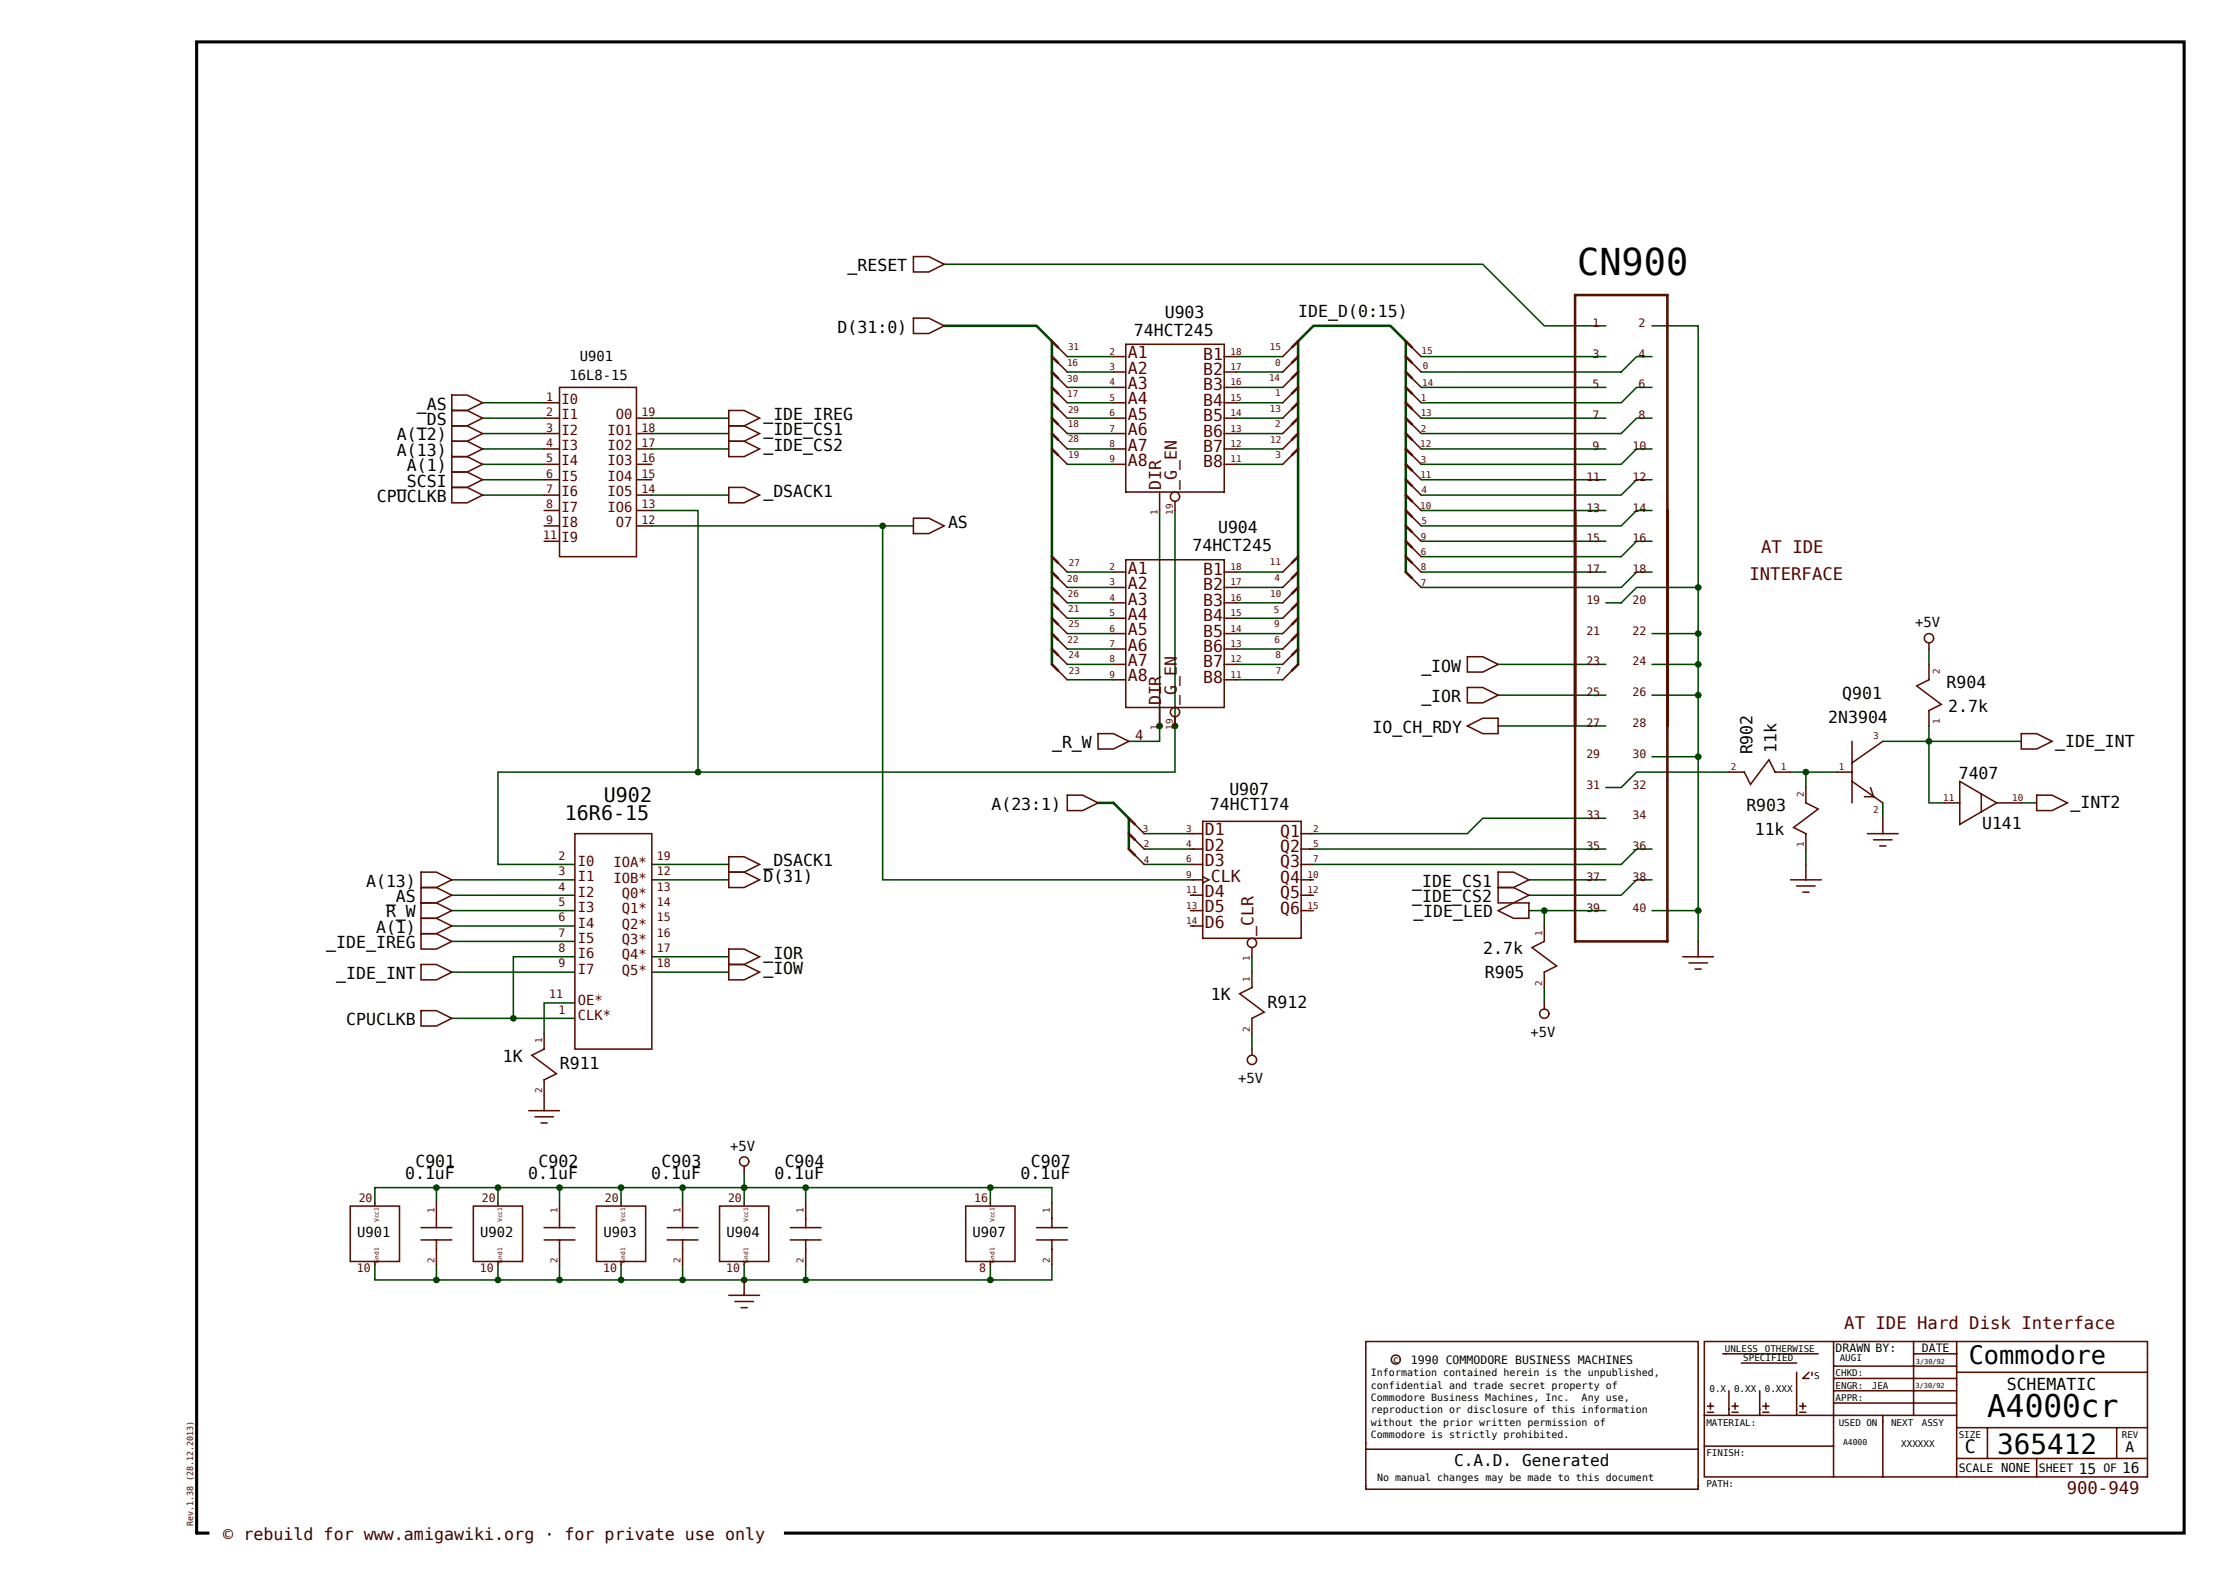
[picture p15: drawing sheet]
<svg xmlns="http://www.w3.org/2000/svg" width="420mm" height="297mm" viewBox="0 0 420 297" stroke-linecap="round" stroke-linejoin="round" font-family="sans-serif">
<defs><g id="words">
<text font-size="7" x="297.4" y="51.8">CN900</text>
<text font-size="5.9" x="374.8" y="267.1">A4000cr</text>
<text font-size="5.2" x="376.7" y="274.1">365412</text>
<text font-size="4.8" x="371.3" y="257.2">Commodore</text>
<g font-size="3.8">
<text x="106.5" y="154.7">16R6-15</text>
<text x="113.9" y="151.3">U902</text>
</g>
<text font-size="3.5" x="370.6" y="274.1">C</text>
<g font-size="3.3" fill="#500">
<text x="332.2" y="104.3">AT IDE</text>
<text x="329.9" y="109.4">INTERFACE</text>
<text x="347.8" y="250.6">AT IDE Hard Disk Interface</text>
<text x="389.8" y="281.6">900-949</text>
</g>
<g font-size="3.1">
<text x="159.8" y="51.2">_RESET</text>
<text x="219.7" y="59.9">U903</text>
<text x="244.9" y="59.7">IDE_D(0:15)</text>
<text x="158" y="62.8">D(31:0)</text>
<text x="213.9" y="63.4">74HCT245</text>
<text x="78.6" y="77.2">_AS</text>
<text x="74.9" y="83">A(12)</text>
<text x="78.6" y="80.1">_DS</text>
<text x="144" y="79.2">_IDE_IREG</text>
<text x="144" y="82.1">_IDE_CS1</text>
<text x="74.9" y="86">A(13)</text>
<text x="76.7" y="88.9">A(1)</text>
<text x="144" y="85">_IDE_CS2</text>
<text x="71.1" y="94.7">CPUCLKB</text>
<text x="74.9" y="91.8">_SCSI</text>
<text x="144" y="93.7">_DSACK1</text>
<text x="178.8" y="99.5">AS</text>
<text x="229.7" y="100.6">U904</text>
<text x="224.9" y="103.8">74HCT245</text>
<text x="268.1" y="126.6">_IOW</text>
<text x="347.4" y="131.8">Q901</text>
<text x="367.1" y="129.7">R904</text>
<text x="268.1" y="132.4">_IOR</text>
<text x="344.8" y="136.3">2N3904</text>
<text x="367.4" y="134.3">2.7k</text>
<text x="198.4" y="141.1">_R_W</text>
<text x="258.9" y="138.2">IO_CH_RDY</text>
<text x="330.5" y="142.3" transform="rotate(-90 330.5 142.3)">R902</text>
<text x="335" y="142" transform="rotate(-90 335 142)">11k</text>
<text x="387.6" y="140.8">_IDE_INT</text>
<text x="231.9" y="149.9">U907</text>
<text x="369.4" y="147">7407</text>
<text x="187" y="152.7">A(23:1)</text>
<text x="228.2" y="152.8">74HCT174</text>
<text x="329.4" y="152.9">R903</text>
<text x="390.5" y="152.4">_INT2</text>
<text x="330.9" y="157.5">11k</text>
<text x="373.8" y="156.3">U141</text>
<text x="69" y="167.2">A(13)</text>
<text x="144" y="166.3">D(31)</text>
<text x="144" y="163.4">_DSACK1</text>
<text x="266.4" y="167.3">_IDE_CS1</text>
<text x="72.8" y="170.1">_AS</text>
<text x="72.8" y="173">R_W</text>
<text x="266.4" y="170.2">_IDE_CS2</text>
<text x="266.5" y="173">_IDE_LED</text>
<text x="61.5" y="178.8">_IDE_IREG</text>
<text x="70.9" y="175.9">A(1)</text>
<text x="279.7" y="179.9">2.7k</text>
<text x="63.4" y="184.6">_IDE_INT</text>
<text x="144" y="183.7">_IOW</text>
<text x="144" y="180.8">_IOR</text>
<text x="280" y="184.4">R905</text>
<text x="228.3" y="188.6">1K</text>
<text x="239.1" y="190.1">R912</text>
<text x="65.3" y="193.3">CPUCLKB</text>
<text x="94.8" y="200.2">1K</text>
<text x="105.6" y="201.7">R911</text>
<text x="78.3" y="220.1">C901</text>
<text x="101.6" y="220.1">C902</text>
<text x="124.8" y="220.1">C903</text>
<text x="148" y="220.1">C904</text>
<text x="194.4" y="220.1">C907</text>
<text x="76.4" y="222.4">0.1uF</text>
<text x="99.6" y="222.4">0.1uF</text>
<text x="122.8" y="222.4">0.1uF</text>
<text x="146" y="222.4">0.1uF</text>
<text x="192.5" y="222.4">0.1uF</text>
<text x="378.5" y="262.1">SCHEMATIC</text>
</g>
<g font-size="3.1" fill="#500">
<text x="212.7" y="70.5">A2</text>
<text x="212.7" y="67.6">A1</text>
<text x="226.9" y="67.8">B1</text>
<text x="226.9" y="70.7">B2</text>
<text x="212.7" y="76.3">A4</text>
<text x="212.7" y="73.4">A3</text>
<text x="226.9" y="73.6">B3</text>
<text x="226.9" y="76.5">B4</text>
<text x="212.7" y="82.1">A6</text>
<text x="212.7" y="79.2">A5</text>
<text x="226.9" y="79.4">B5</text>
<text x="226.9" y="82.3">B6</text>
<text x="212.7" y="87.9">A8</text>
<text x="212.7" y="85">A7</text>
<text x="226.9" y="85.2">B7</text>
<text x="226.9" y="88.1">B8</text>
<text x="219" y="92.4" transform="rotate(-90 219 92.4)">DIR</text>
<text x="221.9" y="92.4" transform="rotate(-90 221.9 92.4)">_G_EN</text>
<text x="212.7" y="114">A3</text>
<text x="212.7" y="111.1">A2</text>
<text x="212.7" y="108.2">A1</text>
<text x="226.9" y="108.4">B1</text>
<text x="226.9" y="111.3">B2</text>
<text x="212.7" y="119.8">A5</text>
<text x="212.7" y="116.9">A4</text>
<text x="226.9" y="114.2">B3</text>
<text x="226.9" y="117.1">B4</text>
<text x="212.7" y="125.6">A7</text>
<text x="212.7" y="122.7">A6</text>
<text x="226.9" y="120">B5</text>
<text x="226.9" y="123">B6</text>
<text x="226.9" y="125.9">B7</text>
<text x="212.7" y="128.5">A8</text>
<text x="226.9" y="128.8">B8</text>
<text x="219" y="133" transform="rotate(-90 219 133)">DIR</text>
<text x="221.9" y="133" transform="rotate(-90 221.9 133)">_G_EN</text>
<text x="227.2" y="157.5">D1</text>
<text x="227.2" y="160.4">D2</text>
<text x="241.4" y="157.8">Q1</text>
<text x="241.4" y="160.7">Q2</text>
<text x="227.2" y="163.3">D3</text>
<text x="228.4" y="166.2">CLK</text>
<text x="241.4" y="163.6">Q3</text>
<text x="241.4" y="166.5">Q4</text>
<text x="227.2" y="169.1">D4</text>
<text x="227.2" y="172">D5</text>
<text x="241.4" y="172.3">Q6</text>
<text x="241.4" y="169.4">Q5</text>
<text x="227.2" y="174.9">D6</text>
<text x="236.4" y="176.6" transform="rotate(-90 236.4 176.6)">_CLR</text>
</g>
<text font-size="3.1" fill="#300" x="42.1" y="290.4">© rebuild for www.amigawiki.org · for private use only</text>
<text font-size="3" x="274.2" y="276.4">C.A.D. Generated</text>
<g font-size="2.8">
<text x="400.8" y="273.7">A</text>
<text x="392" y="278">15</text>
<text x="400.2" y="277.8">16</text>
</g>
<g font-size="2.6">
<text x="107.4" y="71.6">16L8-15</text>
<text x="109.3" y="68.2">U901</text>
<text x="361.2" y="118.3">+5V</text>
<text x="288.6" y="195.5">+5V</text>
<text x="233.5" y="204.2">+5V</text>
<text x="137.7" y="217">+5V</text>
<text x="67.4" y="233.2">U901</text>
<text x="90.6" y="233.2">U902</text>
<text x="113.8" y="233.2">U903</text>
<text x="137" y="233.2">U904</text>
<text x="183.4" y="233.2">U907</text>
</g>
<g font-size="2.6" fill="#500">
<text x="105.9" y="76.1">I0</text>
<text x="105.9" y="79">I1</text>
<text x="105.9" y="81.9">I2</text>
<text x="114.5" y="81.9">IO1</text>
<text x="116.1" y="79">O0</text>
<text x="105.9" y="84.9">I3</text>
<text x="105.9" y="87.8">I4</text>
<text x="114.5" y="84.9">IO2</text>
<text x="114.5" y="87.8">IO3</text>
<text x="105.9" y="90.7">I5</text>
<text x="105.9" y="93.6">I6</text>
<text x="114.5" y="90.7">IO4</text>
<text x="114.5" y="93.6">IO5</text>
<text x="105.9" y="96.5">I7</text>
<text x="105.9" y="99.4">I8</text>
<text x="114.5" y="96.5">IO6</text>
<text x="116.1" y="99.4">O7</text>
<text x="105.9" y="102.3">I9</text>
<text x="214.1" y="139.5">4</text>
<text x="109" y="163.3">I0</text>
<text x="109" y="166.2">I1</text>
<text x="115.7" y="163.5">IOA*</text>
<text x="115.7" y="166.4">IOB*</text>
<text x="109" y="169.1">I2</text>
<text x="109" y="172">I3</text>
<text x="117.3" y="169.3">Q0*</text>
<text x="117.3" y="172.2">Q1*</text>
<text x="109" y="174.9">I4</text>
<text x="109" y="177.8">I5</text>
<text x="117.3" y="175.1">Q2*</text>
<text x="117.3" y="178">Q3*</text>
<text x="109" y="180.7">I6</text>
<text x="109" y="183.6">I7</text>
<text x="117.3" y="180.9">Q4*</text>
<text x="117.3" y="183.8">Q5*</text>
<text x="109" y="189.4">OE*</text>
<text x="109" y="192.3">CLK*</text>
</g>
<g font-size="2.2" fill="#500">
<text x="300.3" y="61.6">1</text>
<text x="309" y="61.6">2</text>
<text x="300.3" y="67.4">3</text>
<text x="309" y="67.4">4</text>
<text x="103" y="75.6">1</text>
<text x="300.3" y="73.2">5</text>
<text x="309" y="73.2">6</text>
<text x="103" y="78.5">2</text>
<text x="103" y="81.4">3</text>
<text x="121" y="78.5">19</text>
<text x="121" y="81.4">18</text>
<text x="300.3" y="79">7</text>
<text x="309" y="79">8</text>
<text x="103" y="84.3">4</text>
<text x="103" y="87.2">5</text>
<text x="121" y="84.3">17</text>
<text x="121" y="87.2">16</text>
<text x="300.3" y="84.9">9</text>
<text x="307.9" y="84.9">10</text>
<text x="103" y="90.1">6</text>
<text x="103" y="93">7</text>
<text x="103" y="95.9">8</text>
<text x="121" y="95.9">13</text>
<text x="121" y="90.1">15</text>
<text x="121" y="93">14</text>
<text x="299.2" y="90.7">11</text>
<text x="307.9" y="90.7">12</text>
<text x="102.4" y="101.7">11</text>
<text x="103" y="98.8">9</text>
<text x="121" y="98.8">12</text>
<text x="299.2" y="96.5">13</text>
<text x="307.9" y="96.5">14</text>
<text x="299.2" y="102.3">15</text>
<text x="307.9" y="102.3">16</text>
<text x="299.2" y="113.9">19</text>
<text x="299.2" y="108.1">17</text>
<text x="307.9" y="113.9">20</text>
<text x="307.9" y="108.1">18</text>
<text x="299.2" y="119.7">21</text>
<text x="307.9" y="119.7">22</text>
<text x="299.2" y="125.5">23</text>
<text x="307.9" y="125.5">24</text>
<text x="299.2" y="131.3">25</text>
<text x="307.9" y="131.3">26</text>
<text x="299.2" y="137.1">27</text>
<text x="307.9" y="137.1">28</text>
<text x="299.2" y="142.9">29</text>
<text x="307.9" y="142.9">30</text>
<text x="299.2" y="148.7">31</text>
<text x="307.9" y="148.7">32</text>
<text x="299.2" y="154.5">33</text>
<text x="307.9" y="154.5">34</text>
<text x="299.2" y="160.3">35</text>
<text x="307.9" y="160.3">36</text>
<text x="105.3" y="162.1">2</text>
<text x="105.3" y="165">3</text>
<text x="105.3" y="167.9">4</text>
<text x="123.9" y="162.1">19</text>
<text x="123.9" y="165">12</text>
<text x="123.9" y="167.9">13</text>
<text x="299.2" y="166.1">37</text>
<text x="307.9" y="166.1">38</text>
<text x="105.3" y="170.8">5</text>
<text x="105.3" y="173.7">6</text>
<text x="123.9" y="170.8">14</text>
<text x="123.9" y="173.7">15</text>
<text x="299.2" y="171.9">39</text>
<text x="307.9" y="171.9">40</text>
<text x="105.3" y="176.6">7</text>
<text x="105.3" y="179.5">8</text>
<text x="123.9" y="176.6">16</text>
<text x="123.9" y="179.5">17</text>
<text x="105.3" y="182.4">9</text>
<text x="123.9" y="182.4">18</text>
<text x="103.6" y="188.2">11</text>
<text x="105.3" y="191.1">1</text>
<text x="67.7" y="226.8">20</text>
<text x="90.9" y="226.8">20</text>
<text x="114.1" y="226.8">20</text>
<text x="137.3" y="226.8">20</text>
<text x="183.7" y="226.8">16</text>
<text x="67.3" y="239.8">10</text>
<text x="90.5" y="239.8">10</text>
<text x="113.7" y="239.8">10</text>
<text x="136.9" y="239.8">10</text>
<text x="184.7" y="239.8">8</text>
</g>
<g font-size="2.2">
<text x="266.1" y="257.2">1990 COMMODORE BUSINESS MACHINES</text>
<text x="346.2" y="254.9">DRAWN BY:</text>
<text x="362.4" y="254.9">DATE</text>
<text x="369.4" y="277.5">SCALE NONE</text>
<text x="384.5" y="277.5">SHEET</text>
<text x="396.7" y="277.5">OF</text>
</g>
<g font-size="1.9">
<text x="262.7" y="257">c</text>
<text x="258.5" y="259.5">Information contained herein is the unpublished,</text>
<text x="258.5" y="261.9">confidential and trade secret property of</text>
<text x="258.5" y="264.2">Commodore Business Machines, Inc.</text>
<text x="258.5" y="266.5">reproduction or disclosure of this information</text>
<text x="258.5" y="268.8">without the prior written permission of</text>
<text x="298.3" y="264.2">Any use,</text>
<text x="258.5" y="271.2">Commodore is strictly prohibited.</text>
<text x="259.7" y="279.3">No manual changes may be made to this document</text>
</g>
<g font-size="1.7" fill="#500">
<text x="201.4" y="65.9">31</text>
<text x="201.2" y="69">16</text>
<text x="201.3" y="72">30</text>
<text x="209.2" y="69.8">3</text>
<text x="209.2" y="66.9">2</text>
<text x="232.1" y="66.9">18</text>
<text x="232.1" y="69.8">17</text>
<text x="239.3" y="71.9">14</text>
<text x="239.5" y="66.1">15</text>
<text x="240.5" y="69">0</text>
<text x="268.1" y="66.7">15</text>
<text x="268.4" y="69.7">0</text>
<text x="201.3" y="74.9">17</text>
<text x="201.4" y="77.8">29</text>
<text x="209.2" y="75.6">5</text>
<text x="209.2" y="72.7">4</text>
<text x="232.1" y="72.7">16</text>
<text x="232.1" y="75.6">15</text>
<text x="239.5" y="77.7">13</text>
<text x="240.5" y="74.7">1</text>
<text x="268" y="75.6">1</text>
<text x="268.2" y="72.7">14</text>
<text x="201.4" y="80.6">18</text>
<text x="201.4" y="83.4">28</text>
<text x="209.2" y="81.4">7</text>
<text x="209.2" y="78.5">6</text>
<text x="232.1" y="78.5">14</text>
<text x="232.1" y="81.4">13</text>
<text x="239.6" y="83.5">12</text>
<text x="240.5" y="80.6">2</text>
<text x="267.9" y="81.5">2</text>
<text x="267.9" y="78.5">13</text>
<text x="201.5" y="86.4">19</text>
<text x="209.2" y="87.2">9</text>
<text x="209.2" y="84.3">8</text>
<text x="232.1" y="84.3">12</text>
<text x="232.1" y="87.2">11</text>
<text x="240.6" y="86.3">3</text>
<text x="267.8" y="84.3">12</text>
<text x="267.9" y="87.3">3</text>
<text x="267.8" y="95.9">10</text>
<text x="267.9" y="90.1">11</text>
<text x="268.1" y="93">4</text>
<text x="218.3" y="97" transform="rotate(-90 218.3 97)">1</text>
<text x="221.2" y="97" transform="rotate(-90 221.2 97)">19</text>
<text x="267.9" y="101.8">9</text>
<text x="268.1" y="98.8">5</text>
<text x="201.6" y="106.8">27</text>
<text x="209.2" y="107.5">2</text>
<text x="232.1" y="107.5">18</text>
<text x="239.5" y="106.6">11</text>
<text x="267.9" y="107.6">8</text>
<text x="267.9" y="104.6">6</text>
<text x="201.3" y="109.7">20</text>
<text x="201.4" y="112.6">26</text>
<text x="209.2" y="113.3">4</text>
<text x="209.2" y="110.4">3</text>
<text x="232.1" y="110.4">17</text>
<text x="232.1" y="113.3">16</text>
<text x="239.6" y="112.5">10</text>
<text x="240.4" y="109.6">4</text>
<text x="267.9" y="110.4">7</text>
<text x="201.5" y="115.5">21</text>
<text x="201.5" y="118.3">25</text>
<text x="209.2" y="119.1">6</text>
<text x="209.2" y="116.2">5</text>
<text x="232.1" y="116.2">15</text>
<text x="232.1" y="119.1">14</text>
<text x="240.2" y="115.5">5</text>
<text x="240.3" y="118.3">9</text>
<text x="201.3" y="121.2">22</text>
<text x="201.5" y="124.2">24</text>
<text x="209.2" y="124.9">8</text>
<text x="209.2" y="122">7</text>
<text x="232.1" y="122">13</text>
<text x="232.1" y="124.9">12</text>
<text x="240.4" y="121.2">6</text>
<text x="240.6" y="124.1">8</text>
<text x="201.6" y="127.1">23</text>
<text x="209.2" y="127.8">9</text>
<text x="232.1" y="127.8">11</text>
<text x="240.6" y="127">7</text>
<text x="365.8" y="127.1" transform="rotate(-90 365.8 127.1)">2</text>
<text x="218.3" y="137.7" transform="rotate(-90 218.3 137.7)">1</text>
<text x="221.2" y="137.7" transform="rotate(-90 221.2 137.7)">19</text>
<text x="365.8" y="136.5" transform="rotate(-90 365.8 136.5)">1</text>
<text x="353.3" y="139.4">3</text>
<text x="326.5" y="145.2">2</text>
<text x="335.9" y="145.2">1</text>
<text x="346.8" y="145.2">1</text>
<text x="340.2" y="150.3" transform="rotate(-90 340.2 150.3)">2</text>
<text x="353.3" y="153.3">2</text>
<text x="366.5" y="151">11</text>
<text x="379.5" y="151">10</text>
<text x="215.6" y="156.9">3</text>
<text x="215.7" y="159.8">2</text>
<text x="223.7" y="156.8">3</text>
<text x="223.7" y="159.7">4</text>
<text x="247.6" y="156.8">2</text>
<text x="247.6" y="159.7">5</text>
<text x="340.2" y="159.7" transform="rotate(-90 340.2 159.7)">1</text>
<text x="215.7" y="162.7">4</text>
<text x="223.7" y="162.6">6</text>
<text x="223.7" y="165.5">9</text>
<text x="246.6" y="165.5">10</text>
<text x="247.6" y="162.6">7</text>
<text x="223.7" y="168.4">11</text>
<text x="223.7" y="171.3">13</text>
<text x="246.6" y="171.3">15</text>
<text x="246.6" y="168.4">12</text>
<text x="223.7" y="174.2">14</text>
<text x="290.9" y="176.4" transform="rotate(-90 290.9 176.4)">1</text>
<text x="235.7" y="185.1" transform="rotate(-90 235.7 185.1)">1</text>
<text x="235.7" y="181.2" transform="rotate(-90 235.7 181.2)">1</text>
<text x="290.9" y="185.8" transform="rotate(-90 290.9 185.8)">2</text>
<text x="102.2" y="196.8" transform="rotate(-90 102.2 196.8)">1</text>
<text x="235.7" y="194.5" transform="rotate(-90 235.7 194.5)">2</text>
<text x="102.2" y="206.2" transform="rotate(-90 102.2 206.2)">2</text>
<text x="81.9" y="228.7" transform="rotate(-90 81.9 228.7)">1</text>
<text x="105.1" y="228.7" transform="rotate(-90 105.1 228.7)">1</text>
<text x="128.3" y="228.7" transform="rotate(-90 128.3 228.7)">1</text>
<text x="151.6" y="228.7" transform="rotate(-90 151.6 228.7)">1</text>
<text x="198" y="228.7" transform="rotate(-90 198 228.7)">1</text>
<text x="81.9" y="238.1" transform="rotate(-90 81.9 238.1)">2</text>
<text x="105.1" y="238.1" transform="rotate(-90 105.1 238.1)">2</text>
<text x="128.3" y="238.1" transform="rotate(-90 128.3 238.1)">2</text>
<text x="151.6" y="238.1" transform="rotate(-90 151.6 238.1)">2</text>
<text x="198" y="238.1" transform="rotate(-90 198 238.1)">2</text>
</g>
<g font-size="1.7">
<text x="325.3" y="254.9">UNLESS</text>
<text x="328.8" y="256.6">SPECIFIED</text>
<text x="332.8" y="254.9">OTHERWISE</text>
<text x="347" y="256.7">AUGI</text>
<text x="322.4" y="262.4">0.X</text>
<text x="327" y="262.4">0.XX</text>
<text x="332.8" y="262.4">0.XXX</text>
<text x="342.1" y="260.1">S</text>
<text x="346.2" y="259.5">CHKD:</text>
<text x="346.2" y="261.9">ENGR:</text>
<text x="353" y="261.9">JEA</text>
<text x="321.8" y="268.8">MATERIAL:</text>
<text x="346.2" y="264.2">APPR:</text>
<text x="346.8" y="268.8">USED ON</text>
<text x="356.6" y="268.8">NEXT</text>
<text x="362.4" y="268.8">ASSY</text>
<text x="321.8" y="274.6">FINISH:</text>
<text x="358.6" y="272.8">XXXXXX</text>
<text x="369.4" y="271.2">SIZE</text>
<text x="400.2" y="271.2">REV</text>
<text x="321.8" y="280.4">PATH:</text>
</g>
<text font-size="1.6" fill="#300" x="36.5" y="287.8" transform="rotate(-90 36.5 287.8)">Rev.1.38 (28.12.2013)</text>
<text font-size="1.5" x="347.6" y="272.4">A4000</text>
<g font-size="1.3">
<text x="361.3" y="257.1">3/30/92</text>
<text x="361.3" y="261.7">3/30/92</text>
</g>
<g font-size="1.2" fill="#500">
<text x="71.5" y="230.4" transform="rotate(-90 71.5 230.4)">Vcc1</text>
<text x="94.7" y="230.4" transform="rotate(-90 94.7 230.4)">Vcc1</text>
<text x="117.9" y="230.4" transform="rotate(-90 117.9 230.4)">Vcc1</text>
<text x="141.1" y="230.4" transform="rotate(-90 141.1 230.4)">Vcc1</text>
<text x="187.5" y="230.4" transform="rotate(-90 187.5 230.4)">Vcc1</text>
<text x="71.5" y="238.1" transform="rotate(-90 71.5 238.1)">Gnd1</text>
<text x="94.7" y="238.1" transform="rotate(-90 94.7 238.1)">Gnd1</text>
<text x="117.9" y="238.1" transform="rotate(-90 117.9 238.1)">Gnd1</text>
<text x="141.1" y="238.1" transform="rotate(-90 141.1 238.1)">Gnd1</text>
<text x="187.5" y="238.1" transform="rotate(-90 187.5 238.1)">Gnd1</text>
</g>
</g></defs>
<path d="M37.1 7.9h374.8v281.2h-374.8z" fill="#fff" stroke="#fff" stroke-width=".19"/>
<path d="M37.1 7.9h374.8v281.2h-374.8z" fill="none" stroke="#000" stroke-width=".58"/>
<g fill="none" stroke="#040" stroke-width=".29">
<path d="M178.1 49.8h101.5l11.6 11.6h11.7M91 78.9h11.6M91 76h11.6M122.9 78.9h14.5M201.3 78.9h8.7M201.3 76h8.7M201.3 70.1h8.7M201.3 67.2h8.7M201.3 73.1h8.7M233.2 78.9h8.7M233.2 76h8.7M233.2 70.1h8.7"/>
<path d="M233.2 67.2h8.7M233.2 73.1h8.7M268 78.9h34.9M268 67.2h34.9M268 73.1h34.9M311.6 67.2h-2.9l-2.9 2.9h-37.8M311.6 78.9h-2.9l-2.9 2.9h-37.8M311.6 61.4h8.7v49.4h-11.6l-2.9 2.9h-2.9M311.6 73.1h-2.9l-2.9 2.9h-37.8M91 87.6h11.6M91 81.8h11.6M91 90.5h11.6"/>
<path d="M91 84.7h11.6M91 93.4h11.6M122.9 96.3h8.7v49.3M122.9 99.2h49.4M122.9 81.8h14.5M122.9 84.7h14.5M122.9 93.4h14.5M166.5 99.2v66.7h58M201.3 87.6h8.7M201.3 81.8h8.7M201.3 84.7h8.7M218.7 96.3v43.5h-5.8"/>
<path d="M221.6 96.3v49.3h-127.7v17.4h14.5M233.2 87.6h8.7M233.2 81.8h8.7M233.2 84.7h8.7M268 90.5h34.9M268 84.7h34.9M268 96.3h34.9M311.6 96.3h-2.9l-2.9 2.9h-37.8M311.6 84.7h-2.9l-2.9 2.9h-37.8M311.6 90.5h-2.9l-2.9 2.9h-37.8M201.3 113.7h8.7M201.3 119.5h8.7"/>
<path d="M201.3 110.8h8.7M201.3 107.9h8.7M201.3 116.6h8.7M233.2 113.7h8.7M233.2 119.5h8.7M233.2 110.8h8.7M233.2 107.9h8.7M233.2 116.6h8.7M268 107.9h34.9M268 102.1h34.9M311.6 107.9h-2.9l-2.9 2.9h-37.8M311.6 102.1h-2.9l-2.9 2.9h-37.8"/>
<path d="M311.6 119.5h8.7M320.3 110.8v66.7M201.3 128.2h8.7M201.3 125.3h8.7M201.3 122.4h8.7M233.2 128.2h8.7M233.2 125.3h8.7M233.2 122.4h8.7M282.5 136.9h20.4M282.5 125.3h20.4M282.5 131.1h20.4M311.6 125.3h8.7"/>
<path d="M311.6 131.1h8.7M355.1 139.8h26.1M363.8 136.9v14.5h2.9M363.8 122.4v2.9M215.8 157.2h8.7M302.9 154.3h-23.3l-2.9 2.9h-29M311.6 142.7h8.7M326.1 145.6h-17.4l-2.9 2.9h-2.9M337.7 145.6h2.9M346.4 145.6h-5.8v2.9M355.1 151.4v2.9M381.2 151.4h2.9"/>
<path d="M85.2 171.7h23.2M85.2 177.5h23.2M85.2 168.8h23.2M85.2 165.9h23.2M85.2 174.6h23.2M122.9 163h14.5M122.9 165.9h14.5M215.8 163h8.7M215.8 160.1h8.7M247.7 160.1h55.2M288.3 171.7h14.6M288.3 165.9h14.6"/>
<path d="M291.2 171.7v2.9M311.6 160.1h-2.9l-2.9 2.9h-58.1M311.6 165.9h-2.9l-2.9 2.9h-17.5M311.6 171.7h8.7M340.6 160.1v2.9M85.2 192h11.6M85.2 183.3h23.2M108.4 180.4h-11.6v11.6h11.6M108.4 189.1h-5.8v5.8M122.9 180.4h14.5M122.9 183.3h14.5M236.1 180.4v2.9"/>
<path d="M236.1 194.9v2.9M291.2 186.2v2.9M70.7 238.5v2.9h81.3M70.7 226.9v-3h127.7v3M82.3 223.9v3M82.3 238.5v2.9M93.9 223.9v3M93.9 238.5v2.9M105.5 223.9v3M105.5 238.5v2.9M117.1 223.9v3M117.1 238.5v2.9"/>
<path d="M128.7 223.9v3M128.7 238.5v2.9M140.3 221v5.9M140.3 238.5v2.9M152 223.9v3M152 238.5v2.9M186.8 223.9v3M186.8 238.5v2.9M198.4 238.5v2.9h-46.4"/>
</g>
<g fill="#040" stroke="#040" stroke-width=".29">
<circle cx="128.7" cy="223.9" r=".48"/>
<circle cx="140.3" cy="223.9" r=".48"/>
<circle cx="105.5" cy="241.4" r=".48"/>
<circle cx="105.5" cy="223.9" r=".48"/>
<circle cx="186.8" cy="223.9" r=".48"/>
<circle cx="221.6" cy="136.9" r=".48"/>
<circle cx="82.3" cy="223.9" r=".48"/>
<circle cx="93.9" cy="223.9" r=".48"/>
<circle cx="128.7" cy="241.4" r=".48"/>
<circle cx="140.3" cy="241.4" r=".48"/>
<circle cx="152" cy="223.9" r=".48"/>
<circle cx="166.5" cy="99.2" r=".48"/>
<circle cx="82.3" cy="241.4" r=".48"/>
<circle cx="93.9" cy="241.4" r=".48"/>
<circle cx="218.7" cy="136.9" r=".48"/>
<circle cx="152" cy="241.4" r=".48"/>
<circle cx="320.3" cy="171.7" r=".48"/>
<circle cx="320.3" cy="142.7" r=".48"/>
<circle cx="320.3" cy="131.1" r=".48"/>
<circle cx="320.3" cy="125.3" r=".48"/>
<circle cx="320.3" cy="119.5" r=".48"/>
<circle cx="320.3" cy="110.8" r=".48"/>
<circle cx="363.8" cy="139.8" r=".48"/>
<circle cx="340.6" cy="145.6" r=".48"/>
<circle cx="291.2" cy="171.7" r=".48"/>
<circle cx="117.1" cy="223.9" r=".48"/>
<circle cx="186.8" cy="241.4" r=".48"/>
<circle cx="117.1" cy="241.4" r=".48"/>
<circle cx="131.6" cy="145.6" r=".48"/>
<circle cx="96.8" cy="192" r=".48"/>
</g>
<path d="M178.1 61.4h17.4l2.9 2.9v61M265.1 107.9v-43.6l-2.9-2.9h-14.5l-2.9 2.9v61M207.1 151.4h2.9l2.9 2.9v5.8" fill="none" stroke="#040" stroke-width=".48"/>
<path d="M70.7 226.9v.5M70.7 237.9v.6" fill="none" stroke="#510" stroke-width=".29"/>
<path d="M66.1 227.4h9.2v10.5h-9.2z" fill="#fff" stroke="#510" stroke-width=".29"/>
<g fill="none" stroke="#510" stroke-width=".29">
<path d="M102.6 78.9h2.9M102.6 76h2.9M120 78.9h2.9M102.6 99.2h2.9M102.6 96.3h2.9M102.6 81.8h2.9M102.6 93.4h2.9M102.6 90.5h2.9M102.6 87.6h2.9M102.6 84.7h2.9M120 99.2h2.9M120 96.3h2.9"/>
<path d="M120 81.8h2.9M120 93.4h2.9M120 90.5h2.9M120 87.6h2.9M120 84.7h2.9M102.6 231.5h5.8M102.6 233.8h5.8M105.5 226.9v4.6M105.5 233.8v4.7"/>
</g>
<path d="M105.5 73.1h14.5v31.9h-14.5z" fill="#fff" stroke="#510" stroke-width=".29"/>
<g fill="none" stroke="#510" stroke-width=".29">
<path d="M85.2 77.4h2.9l2.9 1.5-2.9 1.4h-2.9zM85.2 74.5h2.9l2.9 1.5-2.9 1.4h-2.9zM137.4 77.4h2.9l2.9 1.5-2.9 1.4h-2.9zM210 67.2h2.3M210 70.1h2.3M210 73.1h2.3M210 76h2.3M210 78.9h2.3M212.3 64.9h18.6v27.9h-18.6zM230.9 67.2h2.3M230.9 70.1h2.3M230.9 73.1h2.3"/>
<path d="M230.9 76h2.3M230.9 78.9h2.3M85.2 83.2h2.9l2.9 1.5-2.9 1.4h-2.9zM137.4 80.3h2.9l2.9 1.5-2.9 1.4h-2.9zM137.4 83.2h2.9l2.9 1.5-2.9 1.4h-2.9zM137.4 91.9h2.9l2.9 1.5-2.9 1.4h-2.9zM210 81.8h2.3M210 84.7h2.3M210 87.6h2.3M218.7 92.8v3.5M221.6 94.5v1.8M230.9 81.8h2.3"/>
<path d="M230.9 84.7h2.3M230.9 87.6h2.3M102.6 102.1h2.9M363.8 125.3v2.9l-2.3 1.1 4.6 3.5-2.3 1.2v2.9M363.8 121.2v1.2M137.4 161.6h2.9l2.9 1.4-2.9 1.5h-2.9zM137.4 164.5h2.9l2.9 1.4-2.9 1.5h-2.9zM79.4 181.9h2.9l2.9 1.4-2.9 1.5h-2.9zM117.1 226.9v.5M117.1 237.9v.6"/>
<circle cx="221.6" cy="93.7" r=".87"/>
<circle cx="363.8" cy="120.4" r=".87"/>
</g>
<path d="M112.5 227.4h9.3v10.5h-9.3z" fill="#fff" stroke="#510" stroke-width=".29"/>
<g fill="none" stroke="#510" stroke-width=".29">
<path d="M85.2 80.3h2.9l2.9 1.5-2.9 1.4h-2.9zM85.2 91.9h2.9l2.9 1.5-2.9 1.4h-2.9zM85.2 89h2.9l2.9 1.5-2.9 1.4h-2.9zM85.2 86.1h2.9l2.9 1.5-2.9 1.4h-2.9zM172.3 97.7h2.9l2.9 1.5-2.9 1.4h-2.9zM210 107.9h2.3M210 110.8h2.3M210 113.7h2.3M210 116.6h2.3M210 119.5h2.3M212.3 105.6h18.6v27.8h-18.6zM230.9 107.9h2.3"/>
<path d="M230.9 110.8h2.3M230.9 113.7h2.3M230.9 116.6h2.3M230.9 119.5h2.3M210 122.4h2.3M210 125.3h2.3M210 128.2h2.3M218.7 133.4v3.5M221.6 135.2v1.7M230.9 122.4h2.3M230.9 125.3h2.3M230.9 128.2h2.3"/>
<path d="M349.3 139.8v11.6M355.1 139.8l-5.8 4.1M326.1 145.6h2.9l1.1 2.3 3.5-4.6 1.2 2.3h2.9M340.6 148.5v2.9l2.3 1.2-4.6 3.4 2.3 1.2v2.9M346.4 145.6h2.9M349.3 147.3l5.8 4.1M352.2 157.2h5.8M352.8 148.5l.5 1.7h-1.7M353.3 158.4h3.5M354.5 159.5h1.2M355.1 154.3v2.9M137.4 179h2.9l2.9 1.4-2.9 1.5h-2.9z"/>
<path d="M337.7 165.9h5.8M338.8 167.1h3.5M340 168.2h1.2M340.6 163v2.9M79.4 231.5h5.8M79.4 233.8h5.8M82.3 226.9v4.6M82.3 233.8v4.7M186.8 226.9v.5M186.8 237.9v.6"/>
<circle cx="221.6" cy="134.3" r=".87"/>
</g>
<path d="M182.1 227.4h9.3v10.5h-9.3z" fill="#fff" stroke="#510" stroke-width=".29"/>
<g fill="none" stroke="#510" stroke-width=".29">
<path d="M125.8 231.5h5.8M125.8 233.8h5.8M128.7 226.9v4.6M128.7 233.8v4.7M140.3 226.9v.5M140.3 237.9v.6M149.1 231.5h5.8M149.1 233.8h5.8M152 226.9v4.6M152 233.8v4.7M195.5 231.5h5.8M195.5 233.8h5.8"/>
<path d="M198.4 226.9v4.6M198.4 233.8v4.7"/>
</g>
<path d="M135.7 227.4h9.3v10.5h-9.3z" fill="#fff" stroke="#510" stroke-width=".29"/>
<g fill="none" stroke="#510" stroke-width=".29">
<path d="M224.5 157.2h2.3M226.8 154.9h18.6v22h-18.6zM245.4 157.2h2.3M366.7 151.4h2.9M369.6 147.3l7 4.1-7 4.1zM373.7 149.7v3.4M376.6 151.4h4.6M224.5 174.6h2.3M224.5 171.7h2.3M224.5 168.8h2.3M224.5 165.9h2.3M224.5 163h2.3"/>
<path d="M224.5 160.1h2.3M226.8 165.3l1.2 .6-1.2 .6M236.1 178.7v1.7M245.4 171.7h2.3M245.4 168.8h2.3M245.4 165.9h2.3M245.4 163h2.3M245.4 160.1h2.3M291.2 174.6v2.9l-2.3 1.2 4.7 3.5-2.4 1.1v2.9M102.6 194.9v2.9l-2.3 1.2 4.6 3.5-2.3 1.1v2.9M137.4 181.9h2.9l2.9 1.4-2.9 1.5h-2.9zM236.1 183.3v2.9l-2.3 1.2 4.6 3.5-2.3 1.1v2.9"/>
<path d="M236.1 197.8v1.2M291.2 189.1v1.2M140.3 219.9v1.1M137.4 244.3h5.8M138.6 245.4h3.5M139.8 246.6h1.1M140.3 241.4v2.9M257.6 273.3v7.5h62.7v-27.8h-62.7v20.3h62.7"/>
<circle cx="236.1" cy="177.8" r=".87"/>
<circle cx="236.1" cy="199.9" r=".87"/>
<circle cx="291.2" cy="191.2" r=".87"/>
<circle cx="140.3" cy="219" r=".87"/>
<circle cx="263.2" cy="256.4" r=".85"/>
</g>
<path d="M108.4 157.2h14.5v40.6h-14.5z" fill="#fff" stroke="#510" stroke-width=".29"/>
<g fill="none" stroke="#510" stroke-width=".29">
<path d="M172.3 48.4h2.9l2.9 1.4-2.9 1.5h-2.9zM172.3 60h2.9l2.9 1.4-2.9 1.5h-2.9zM199.5 77.1l1.8 1.8M199.5 74.2l1.8 1.8M199.5 71.3l1.8 1.8M199.5 68.4l1.8 1.7M199.5 65.5l1.8 1.7M243.7 77.1l-1.8 1.8M243.7 74.2l-1.8 1.8M243.7 71.3l-1.8 1.8M243.7 68.4l-1.8 1.7M243.7 65.5l-1.8 1.7"/>
<path d="M266.3 77.1l1.7 1.8M266.3 74.2l1.7 1.8M266.3 71.3l1.7 1.8M266.3 68.4l1.7 1.7M266.3 65.5l1.7 1.7M199.5 85.8l1.8 1.8M199.5 82.9l1.8 1.8M199.5 80l1.8 1.8M243.7 85.8l-1.8 1.8M243.7 82.9l-1.8 1.8M243.7 80l-1.8 1.8M266.3 97.4l1.7 1.8"/>
<path d="M266.3 94.5l1.7 1.8M266.3 91.6l1.7 1.8M266.3 88.7l1.7 1.8M266.3 85.8l1.7 1.8M266.3 82.9l1.7 1.8M266.3 80l1.7 1.8M199.5 106.1l1.8 1.8M199.5 111.9l1.8 1.8M199.5 117.7l1.8 1.8M199.5 109l1.8 1.8M199.5 114.8l1.8 1.8M243.7 117.7l-1.8 1.8"/>
<path d="M243.7 114.8l-1.8 1.8M243.7 111.9l-1.8 1.8M243.7 109l-1.8 1.8M243.7 106.1l-1.8 1.8M266.3 109l1.7 1.8M266.3 106.1l1.7 1.8M266.3 103.2l1.7 1.8M266.3 100.3l1.7 1.8M199.5 120.6l1.8 1.8M199.5 126.4l1.8 1.8M199.5 123.5l1.8 1.8M207.1 138.3h2.9l2.9 1.5-2.9 1.4h-2.9z"/>
<path d="M243.7 126.4l-1.8 1.8M243.7 123.5l-1.8 1.8M243.7 120.6l-1.8 1.8M276.7 136.9l2.9-1.5h2.9v2.9h-2.9zM276.7 129.6h2.9l2.9 1.5-2.9 1.4h-2.9zM276.7 123.8h2.9l2.9 1.5-2.9 1.4h-2.9zM381.2 138.3h2.9l2.9 1.5-2.9 1.4h-2.9zM201.3 150h2.9l2.9 1.4-2.9 1.5h-2.9zM214.1 158.4l1.7 1.7M214.1 155.5l1.7 1.7M384.1 150h2.9l2.9 1.4-2.9 1.5h-2.9zM79.4 164.5h2.9l2.9 1.4-2.9 1.5h-2.9z"/>
<path d="M79.4 167.4h2.9l2.9 1.4-2.9 1.5h-2.9zM79.4 170.3h2.9l2.9 1.4-2.9 1.5h-2.9zM79.4 173.2h2.9l2.9 1.4-2.9 1.5h-2.9zM79.4 176.1h2.9l2.9 1.4-2.9 1.5h-2.9zM214.1 161.3l1.7 1.7M282.5 167.4h2.9l2.9 1.4-2.9 1.5h-2.9zM282.5 164.5h2.9l2.9 1.4-2.9 1.5h-2.9zM282.5 171.7l2.9-1.4h2.9v2.9h-2.9zM79.4 190.6h2.9l2.9 1.4-2.9 1.5h-2.9zM93.9 226.9v.5M93.9 237.9v.6M321.4 253h83.6v25.5h-83.6z"/>
<path d="M324.9 255.3h18M328.4 257h10.4M338.8 258.8v8.1M341.2 258.8l-1.2 1.1h1.2M341.7 258.8v.6M345.8 253v25.5M345.8 259.9h23.2M345.8 257.6h23.2M360.9 253v13.9M360.9 255.3h8.1M369 253v25.5M369 258.8h36"/>
<path d="M321.4 266.9h47.6M321.4 272.7h24.4M322 266.3h1.2M322 265.2h1.2M322.6 264.6v1.1M326.1 262.3v4.6M326.6 266.3h1.2M326.6 265.2h1.2M327.2 264.6v1.1M331.9 262.3v4.6M332.5 266.3h1.1M332.5 265.2h1.1"/>
<path d="M333 264.6v1.1M339.4 266.3h1.2M339.4 265.2h1.2M340 264.6v1.1M345.8 264.6h23.2M345.8 262.3h23.2M355.1 266.9v11.6M369 275h36M369 269.2h36M374.8 269.2v5.8M384.1 275v3.5M399.2 269.2v5.8"/>
</g>
<g fill="none" stroke="#510" stroke-width=".48">
<path d="M198.4 78.9l1.1 1.1M198.4 76l1.1 1.1M198.4 73.1l1.1 1.1M198.4 70.1l1.1 1.2M198.4 67.2l1.1 1.2M198.4 64.3l1.1 1.2M244.8 78.9l-1.1 1.1M244.8 76l-1.1 1.1M244.8 73.1l-1.1 1.1M244.8 70.1l-1.1 1.2M244.8 67.2l-1.1 1.2M244.8 64.3l-1.1 1.2"/>
<path d="M265.1 78.9l1.2 1.1M265.1 76l1.2 1.1M265.1 73.1l1.2 1.1M265.1 70.1l1.2 1.2M265.1 67.2l1.2 1.2M265.1 64.3l1.2 1.2M198.4 84.7l1.1 1.1M198.4 81.8l1.1 1.1M244.8 84.7l-1.1 1.1M244.8 81.8l-1.1 1.1M265.1 99.2l1.2 1.1M265.1 96.3l1.2 1.1"/>
<path d="M265.1 93.4l1.2 1.1M265.1 90.5l1.2 1.1M265.1 87.6l1.2 1.1M265.1 84.7l1.2 1.1M265.1 81.8l1.2 1.1M198.4 119.5l1.1 1.1M198.4 105l1.1 1.1M198.4 110.8l1.1 1.1M198.4 116.6l1.1 1.1M198.4 107.9l1.1 1.1M198.4 113.7l1.1 1.1M244.8 119.5l-1.1 1.1"/>
<path d="M244.8 116.6l-1.1 1.1M244.8 113.7l-1.1 1.1M244.8 110.8l-1.1 1.1M244.8 107.9l-1.1 1.1M244.8 105l-1.1 1.1M265.1 107.9l1.2 1.1M265.1 105l1.2 1.1M265.1 102.1l1.2 1.1M198.4 125.3l1.1 1.1M198.4 122.4l1.1 1.1M244.8 125.3l-1.1 1.1M244.8 122.4l-1.1 1.1"/>
<path d="M212.9 157.2l1.2 1.2M212.9 154.3l1.2 1.2M212.9 160.1l1.2 1.2"/>
</g>
<path d="M89.3 227.4h9.3v10.5h-9.3z" fill="#fff" stroke="#510" stroke-width=".29"/>
<path d="M297 96.3v81.2h17.5v-121.9h-17.5v81.3" fill="none" stroke="#510" stroke-width=".48"/>
<path d="M320.3 177.5v2.9M317.4 180.4h5.8M318.5 181.6h3.5M319.7 182.7h1.1M99.7 209.4h5.8M100.9 210.6h3.5M102 211.8h1.2M102.6 206.5v2.9" fill="none" stroke="#510" stroke-width=".29"/>
<path d="M39.6 287.1h108.1v3.8h-108.1z" fill="#fff" stroke="#fff" stroke-width=".19"/>
<use href="#words"/>
</svg>
